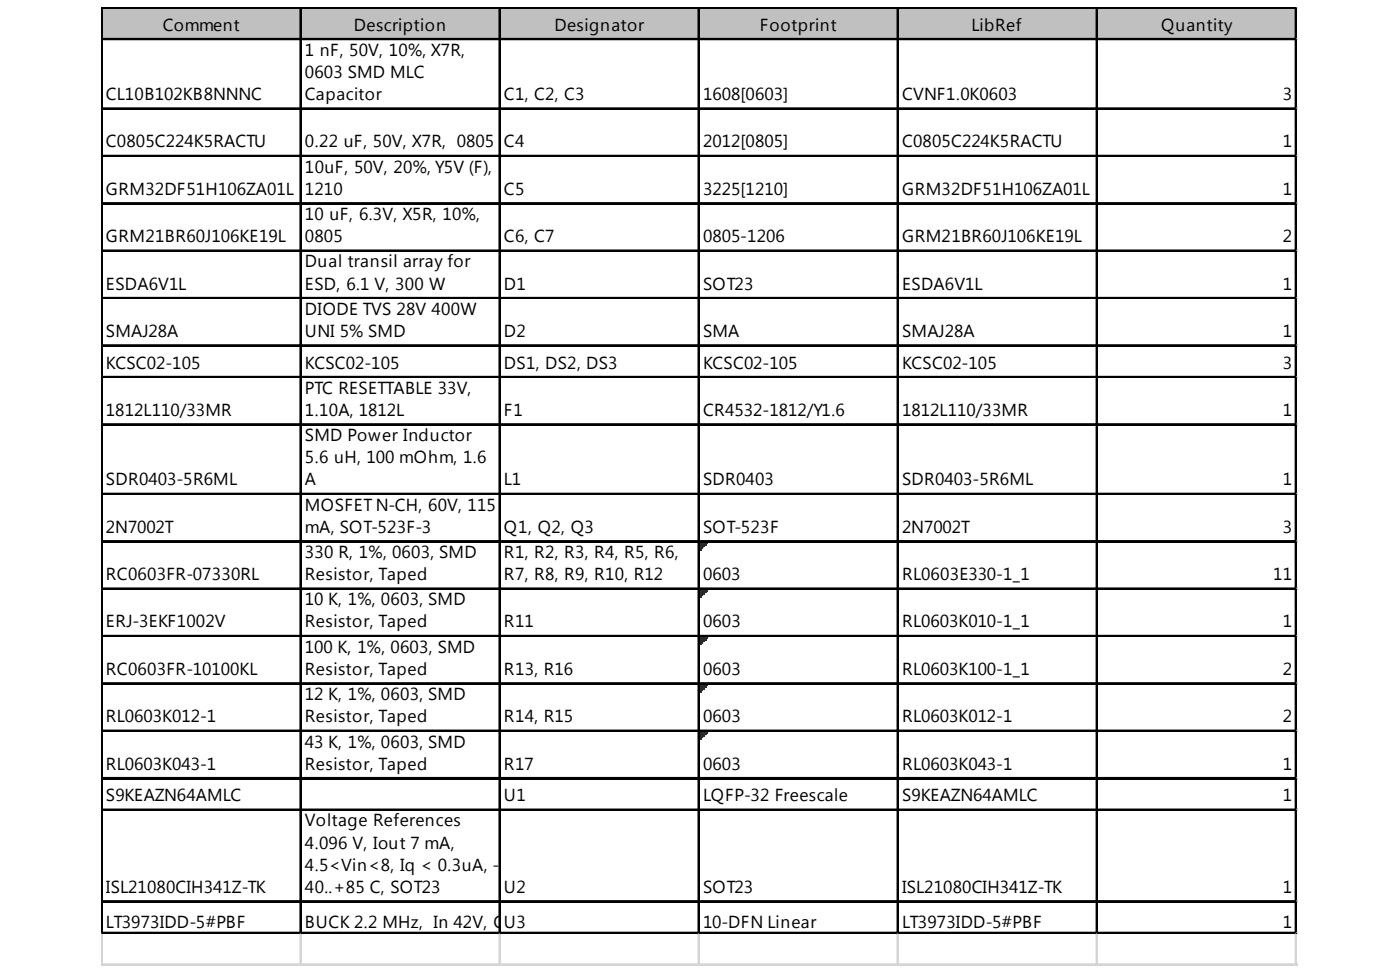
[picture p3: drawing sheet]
<svg xmlns="http://www.w3.org/2000/svg" width="286mm" height="199mm" viewBox="0 0 286 199" stroke-linecap="round" stroke-linejoin="round" font-family="sans-serif">
<defs><g id="words">
<g font-size="3.5">
<text x="33.2" y="6.2">Comment</text>
<text x="62.2" y="11.4">1 nF, 50V, 10%, X7R,</text>
<text x="72.2" y="6.2">Description</text>
<text x="113.2" y="6.2">Designator</text>
<text x="155.1" y="6.2">Footprint</text>
<text x="198.3" y="6.2">LibRef</text>
<text x="237" y="6.2">Quantity</text>
<text x="62.2" y="15.9">0603 SMD MLC</text>
<text x="21.6" y="20.4">CL10B102KB8NNNC</text>
<text x="62.2" y="20.4">Capacitor</text>
<text x="102.9" y="20.4">C1, C2, C3</text>
<text x="143.5" y="20.4">1608[0603]</text>
<text x="184.1" y="20.4">CVNF1.0K0603</text>
<text x="261.8" y="20.4">3</text>
<text x="21.6" y="30.1">C0805C224K5RACTU</text>
<text x="62.2" y="30.1">0.22 uF, 50V, X7R, 0805</text>
<text x="62.2" y="35.2">10uF, 50V, 20%, Y5V (F),</text>
<text x="102.9" y="30.1">C4</text>
<text x="143.5" y="30.1">2012[0805]</text>
<text x="184.1" y="30.1">C0805C224K5RACTU</text>
<text x="261.8" y="30.1">1</text>
<text x="21.6" y="39.8">GRM32DF51H106ZA01L</text>
<text x="62.2" y="39.8">1210</text>
<text x="102.9" y="39.8">C5</text>
<text x="143.5" y="39.8">3225[1210]</text>
<text x="184.1" y="39.8">GRM32DF51H106ZA01L</text>
<text x="261.8" y="39.8">1</text>
<text x="62.2" y="44.9">10 uF, 6.3V, X5R, 10%,</text>
<text x="21.6" y="49.4">GRM21BR60J106KE19L</text>
<text x="62.2" y="49.4">0805</text>
<text x="102.9" y="49.4">C6, C7</text>
<text x="143.5" y="49.4">0805-1206</text>
<text x="184.1" y="49.4">GRM21BR60J106KE19L</text>
<text x="261.8" y="49.4">2</text>
<text x="21.6" y="59.1">ESDA6V1L</text>
<text x="62.2" y="54.6">Dual transil array for</text>
<text x="62.2" y="59.1">ESD, 6.1 V, 300 W</text>
<text x="102.9" y="59.1">D1</text>
<text x="143.5" y="59.1">SOT23</text>
<text x="184.1" y="59.1">ESDA6V1L</text>
<text x="261.8" y="59.1">1</text>
<text x="62.2" y="64.2">DIODE TVS 28V 400W</text>
<text x="21.6" y="68.8">SMAJ28A</text>
<text x="62.2" y="68.8">UNI 5% SMD</text>
<text x="102.9" y="68.8">D2</text>
<text x="143.5" y="68.8">SMA</text>
<text x="184.1" y="68.8">SMAJ28A</text>
<text x="261.8" y="68.8">1</text>
<text x="21.6" y="75.2">KCSC02-105</text>
<text x="62.2" y="75.2">KCSC02-105</text>
<text x="102.9" y="75.2">DS1, DS2, DS3</text>
<text x="143.5" y="75.2">KCSC02-105</text>
<text x="184.1" y="75.2">KCSC02-105</text>
<text x="261.8" y="75.2">3</text>
<text x="62.2" y="80.4">PTC RESETTABLE 33V,</text>
<text x="21.6" y="84.9">1812L110/33MR</text>
<text x="62.2" y="84.9">1.10A, 1812L</text>
<text x="102.9" y="84.9">F1</text>
<text x="143.5" y="84.9">CR4532-1812/Y1.6</text>
<text x="184.1" y="84.9">1812L110/33MR</text>
<text x="261.8" y="84.9">1</text>
<text x="62.2" y="90">SMD Power Inductor</text>
<text x="62.2" y="94.5">5.6 uH, 100 mOhm, 1.6</text>
<text x="21.6" y="99">SDR0403-5R6ML</text>
<text x="62.2" y="99">A</text>
<text x="102.9" y="99">L1</text>
<text x="143.5" y="99">SDR0403</text>
<text x="184.1" y="99">SDR0403-5R6ML</text>
<text x="261.8" y="99">1</text>
<text x="62.2" y="104.2">MOSFET N-CH, 60V, 115</text>
<text x="21.6" y="108.7">2N7002T</text>
<text x="62.2" y="108.7">mA, SOT-523F-3</text>
<text x="62.2" y="113.9">330 R, 1%, 0603, SMD</text>
<text x="102.9" y="108.7">Q1, Q2, Q3</text>
<text x="102.9" y="113.9">R1, R2, R3, R4, R5, R6,</text>
<text x="143.5" y="108.7">SOT-523F</text>
<text x="184.1" y="108.7">2N7002T</text>
<text x="261.8" y="108.7">3</text>
<text x="21.6" y="118.4">RC0603FR-07330RL</text>
<text x="62.2" y="118.4">Resistor, Taped</text>
<text x="102.9" y="118.4">R7, R8, R9, R10, R12</text>
<text x="143.5" y="118.4">0603</text>
<text x="184.1" y="118.4">RL0603E330-1_1</text>
<text x="259.9" y="118.4">11</text>
<text x="62.2" y="123.5">10 K, 1%, 0603, SMD</text>
<text x="21.6" y="128.1">ERJ-3EKF1002V</text>
<text x="62.2" y="128.1">Resistor, Taped</text>
<text x="102.9" y="128.1">R11</text>
<text x="143.5" y="128.1">0603</text>
<text x="184.1" y="128.1">RL0603K010-1_1</text>
<text x="261.8" y="128.1">1</text>
<text x="21.6" y="137.7">RC0603FR-10100KL</text>
<text x="62.2" y="133.2">100 K, 1%, 0603, SMD</text>
<text x="62.2" y="137.7">Resistor, Taped</text>
<text x="102.9" y="137.7">R13, R16</text>
<text x="143.5" y="137.7">0603</text>
<text x="184.1" y="137.7">RL0603K100-1_1</text>
<text x="261.8" y="137.7">2</text>
<text x="62.2" y="142.9">12 K, 1%, 0603, SMD</text>
<text x="21.6" y="147.4">RL0603K012-1</text>
<text x="62.2" y="147.4">Resistor, Taped</text>
<text x="102.9" y="147.4">R14, R15</text>
<text x="143.5" y="147.4">0603</text>
<text x="184.1" y="147.4">RL0603K012-1</text>
<text x="261.8" y="147.4">2</text>
<text x="62.2" y="152.5">43 K, 1%, 0603, SMD</text>
<text x="21.6" y="157.1">RL0603K043-1</text>
<text x="62.2" y="157.1">Resistor, Taped</text>
<text x="102.9" y="157.1">R17</text>
<text x="143.5" y="157.1">0603</text>
<text x="184.1" y="157.1">RL0603K043-1</text>
<text x="261.8" y="157.1">1</text>
<text x="21.6" y="163.5">S9KEAZN64AMLC</text>
<text x="102.9" y="163.5">U1</text>
<text x="143.5" y="163.5">LQFP-32 Freescale</text>
<text x="184.1" y="163.5">S9KEAZN64AMLC</text>
<text x="261.8" y="163.5">1</text>
<text x="62.2" y="168.7">Voltage References</text>
<text x="62.2" y="173.2">4.096 V, Iout 7 mA,</text>
<text x="62.2" y="177.7">4.5&lt;Vin&lt;8, Iq &lt; 0.3uA, -</text>
<text x="21.6" y="182.2">ISL21080CIH341Z-TK</text>
<text x="62.2" y="182.2">40..+85 C, SOT23</text>
<text x="102.9" y="182.2">U2</text>
<text x="143.5" y="182.2">SOT23</text>
<text x="184.1" y="182.2">ISL21080CIH341Z-TK</text>
<text x="261.8" y="182.2">1</text>
<text x="21.6" y="189.3">LT3973IDD-5#PBF</text>
<text x="62.2" y="189.3">BUCK 2.2 MHz, In 42V, OUt 5V, 0.75A, -40..125C, 10-DFN</text>
<text x="103.5" y="189.3">u3</text>
<text x="143.5" y="189.3">10-DFN Linear</text>
<text x="184.1" y="189.3">LT3973IDD-5#PBF</text>
<text x="261.8" y="189.3">1</text>
</g>
</g></defs>
<path d="M20.9 1.7h243.8v6.5h-243.8z" fill="#c0c0c0"/>
<path d="M142.8 110.7h1.7" fill="none" stroke="#008000" stroke-width=".32"/>
<path d="M142.8 110.7h1.7v.3h-1.7z" fill="#008000"/>
<path d="M142.8 111h1.3" fill="none" stroke="#008000" stroke-width=".32"/>
<path d="M142.8 111h1.3v.3h-1.3z" fill="#008000"/>
<path d="M142.8 111.3h1" fill="none" stroke="#008000" stroke-width=".32"/>
<path d="M142.8 111.3h1v.4h-1z" fill="#008000"/>
<path d="M142.8 111.7h.7" fill="none" stroke="#008000" stroke-width=".32"/>
<path d="M142.8 111.7h.7v.3h-.7z" fill="#008000"/>
<path d="M142.8 112h.4" fill="none" stroke="#008000" stroke-width=".32"/>
<path d="M142.8 112h.4v.3h-.4z" fill="#008000"/>
<path d="M142.8 120.4h1.7" fill="none" stroke="#008000" stroke-width=".32"/>
<path d="M142.8 120.4h1.7v.3h-1.7z" fill="#008000"/>
<path d="M142.8 120.7h1.3" fill="none" stroke="#008000" stroke-width=".32"/>
<path d="M142.8 120.7h1.3v.3h-1.3z" fill="#008000"/>
<path d="M142.8 121h1" fill="none" stroke="#008000" stroke-width=".32"/>
<path d="M142.8 121h1v.3h-1z" fill="#008000"/>
<path d="M142.8 121.3h.7" fill="none" stroke="#008000" stroke-width=".32"/>
<path d="M142.8 121.3h.7v.3h-.7z" fill="#008000"/>
<path d="M142.8 121.6h.4" fill="none" stroke="#008000" stroke-width=".32"/>
<path d="M142.8 121.6h.4v.4h-.4z" fill="#008000"/>
<path d="M142.8 130h1.7" fill="none" stroke="#008000" stroke-width=".32"/>
<path d="M142.8 130h1.7v.3h-1.7z" fill="#008000"/>
<path d="M142.8 130.3h1.3" fill="none" stroke="#008000" stroke-width=".32"/>
<path d="M142.8 130.3h1.3v.4h-1.3z" fill="#008000"/>
<path d="M142.8 130.7h1" fill="none" stroke="#008000" stroke-width=".32"/>
<path d="M142.8 130.7h1v.3h-1z" fill="#008000"/>
<path d="M142.8 131h.7" fill="none" stroke="#008000" stroke-width=".32"/>
<path d="M142.8 131h.7v.3h-.7z" fill="#008000"/>
<path d="M142.8 131.3h.4" fill="none" stroke="#008000" stroke-width=".32"/>
<path d="M142.8 131.3h.4v.3h-.4z" fill="#008000"/>
<path d="M142.8 139.7h1.7" fill="none" stroke="#008000" stroke-width=".32"/>
<path d="M142.8 139.7h1.7v.3h-1.7z" fill="#008000"/>
<path d="M142.8 140h1.3" fill="none" stroke="#008000" stroke-width=".32"/>
<path d="M142.8 140h1.3v.3h-1.3z" fill="#008000"/>
<path d="M142.8 140.3h1" fill="none" stroke="#008000" stroke-width=".32"/>
<path d="M142.8 140.3h1v.4h-1z" fill="#008000"/>
<path d="M142.8 140.7h.7" fill="none" stroke="#008000" stroke-width=".32"/>
<path d="M142.8 140.7h.7v.3h-.7z" fill="#008000"/>
<path d="M142.8 141h.4" fill="none" stroke="#008000" stroke-width=".32"/>
<path d="M142.8 141h.4v.3h-.4z" fill="#008000"/>
<path d="M142.8 149.4h1.7" fill="none" stroke="#008000" stroke-width=".32"/>
<path d="M142.8 149.4h1.7v.3h-1.7z" fill="#008000"/>
<path d="M142.8 149.7h1.3" fill="none" stroke="#008000" stroke-width=".32"/>
<path d="M142.8 149.7h1.3v.3h-1.3z" fill="#008000"/>
<path d="M142.8 150h1" fill="none" stroke="#008000" stroke-width=".32"/>
<path d="M142.8 150h1v.3h-1z" fill="#008000"/>
<path d="M142.8 150.3h.7" fill="none" stroke="#008000" stroke-width=".32"/>
<path d="M142.8 150.3h.7v.4h-.7z" fill="#008000"/>
<path d="M142.8 150.7h.4" fill="none" stroke="#008000" stroke-width=".32"/>
<path d="M142.8 150.7h.4v.3h-.4z" fill="#008000"/>
<g fill="none" stroke="#000" stroke-width=".32">
<path d="M20.6 1.4v189.2M20.8 1.4v189.2M21 1.4h243.7M21 1.6h243.7M21 7.9h243.7M21 8h243.7M61.3 1.8v188.8M61.4 1.8v188.8M101.9 1.8v188.8M102.1 1.8v188.8M142.5 1.8v188.8M142.7 1.8v188.8"/>
<path d="M183.2 1.8v188.8M183.3 1.8v188.8M223.8 1.8v188.8M223.9 1.8v188.8M264.4 1.8v188.8M264.6 1.8v188.8M21 22.1h243.7M21 22.2h243.7M21 31.7h243.7M21 31.9h243.7M21 41.4h243.7M21 41.6h243.7"/>
<path d="M21 51.1h243.7M21 51.2h243.7M21 60.7h243.7M21 60.9h243.7M21 70.4h243.7M21 70.6h243.7M21 76.9h243.7M21 77h243.7M21 86.5h243.7M21 86.7h243.7M21 100.7h243.7M21 100.9h243.7"/>
<path d="M21 110.4h243.7M21 110.5h243.7M21 120h243.7M21 120.2h243.7M21 129.7h243.7M21 129.9h243.7M21 139.4h243.7M21 139.5h243.7M21 149h243.7M21 149.2h243.7M21 158.7h243.7M21 158.9h243.7"/>
<path d="M21 165.2h243.7M21 165.3h243.7M21 183.8h243.7M21 184h243.7M21 190.3h243.7M21 190.5h243.7"/>
</g>
<g fill="none" stroke="#d4d4d4" stroke-width=".32">
<path d="M264.7 1.4h.1M20.6 190.6v6.5M20.8 190.6v6.5M61.3 190.6v6.5M61.4 190.6v6.5M101.9 190.6v6.5M102.1 190.6v6.5M142.5 190.6v6.5M142.7 190.6v6.5M183.2 190.6v6.5M183.3 190.6v6.5M223.8 190.6v6.5"/>
<path d="M223.9 190.6v6.5M264.4 190.6v6.5M264.6 190.6v6.5"/>
</g>
<path d="M264.7 1.4l.1 .4z" fill="#d4d4d4"/>
<path d="M264.7 7.9h.1" fill="none" stroke="#d4d4d4" stroke-width=".32"/>
<path d="M264.7 7.9l.1 .3z" fill="#d4d4d4"/>
<path d="M264.7 22.1h.1" fill="none" stroke="#d4d4d4" stroke-width=".32"/>
<path d="M264.7 22.1l.1 .3z" fill="#d4d4d4"/>
<path d="M264.7 31.7h.1" fill="none" stroke="#d4d4d4" stroke-width=".32"/>
<path d="M264.7 31.7l.1 .4z" fill="#d4d4d4"/>
<path d="M264.7 41.4h.1" fill="none" stroke="#d4d4d4" stroke-width=".32"/>
<path d="M264.7 41.4l.1 .3z" fill="#d4d4d4"/>
<path d="M264.7 51.1h.1" fill="none" stroke="#d4d4d4" stroke-width=".32"/>
<path d="M264.7 51.1l.1 .3z" fill="#d4d4d4"/>
<path d="M264.7 60.7h.1" fill="none" stroke="#d4d4d4" stroke-width=".32"/>
<path d="M264.7 60.7l.1 .4z" fill="#d4d4d4"/>
<path d="M264.7 70.4h.1" fill="none" stroke="#d4d4d4" stroke-width=".32"/>
<path d="M264.7 70.4l.1 .3z" fill="#d4d4d4"/>
<path d="M264.7 76.9h.1" fill="none" stroke="#d4d4d4" stroke-width=".32"/>
<path d="M264.7 76.9l.1 .3z" fill="#d4d4d4"/>
<path d="M264.7 86.5h.1" fill="none" stroke="#d4d4d4" stroke-width=".32"/>
<path d="M264.7 86.5l.1 .3z" fill="#d4d4d4"/>
<path d="M264.7 100.7h.1" fill="none" stroke="#d4d4d4" stroke-width=".32"/>
<path d="M264.7 100.7l.1 .3z" fill="#d4d4d4"/>
<path d="M264.7 110.4h.1" fill="none" stroke="#d4d4d4" stroke-width=".32"/>
<path d="M264.7 110.4l.1 .3z" fill="#d4d4d4"/>
<path d="M264.7 120h.1" fill="none" stroke="#d4d4d4" stroke-width=".32"/>
<path d="M264.7 120l.1 .4z" fill="#d4d4d4"/>
<path d="M264.7 129.7h.1" fill="none" stroke="#d4d4d4" stroke-width=".32"/>
<path d="M264.7 129.7l.1 .3z" fill="#d4d4d4"/>
<path d="M264.7 139.4h.1" fill="none" stroke="#d4d4d4" stroke-width=".32"/>
<path d="M264.7 139.4l.1 .3z" fill="#d4d4d4"/>
<path d="M264.7 149h.1" fill="none" stroke="#d4d4d4" stroke-width=".32"/>
<path d="M264.7 149l.1 .4z" fill="#d4d4d4"/>
<path d="M264.7 158.7h.1" fill="none" stroke="#d4d4d4" stroke-width=".32"/>
<path d="M264.7 158.7l.1 .3z" fill="#d4d4d4"/>
<path d="M264.7 165.2h.1" fill="none" stroke="#d4d4d4" stroke-width=".32"/>
<path d="M264.7 165.2l.1 .3z" fill="#d4d4d4"/>
<path d="M264.7 183.8h.1" fill="none" stroke="#d4d4d4" stroke-width=".32"/>
<path d="M264.7 183.8l.1 .4z" fill="#d4d4d4"/>
<path d="M264.7 190.3h.1" fill="none" stroke="#d4d4d4" stroke-width=".32"/>
<path d="M264.7 190.3l.1 .3z" fill="#d4d4d4"/>
<path d="M20.6 196.7h244.2M20.6 196.9h244.2" fill="none" stroke="#d4d4d4" stroke-width=".32"/>
<use href="#words"/>
</svg>
